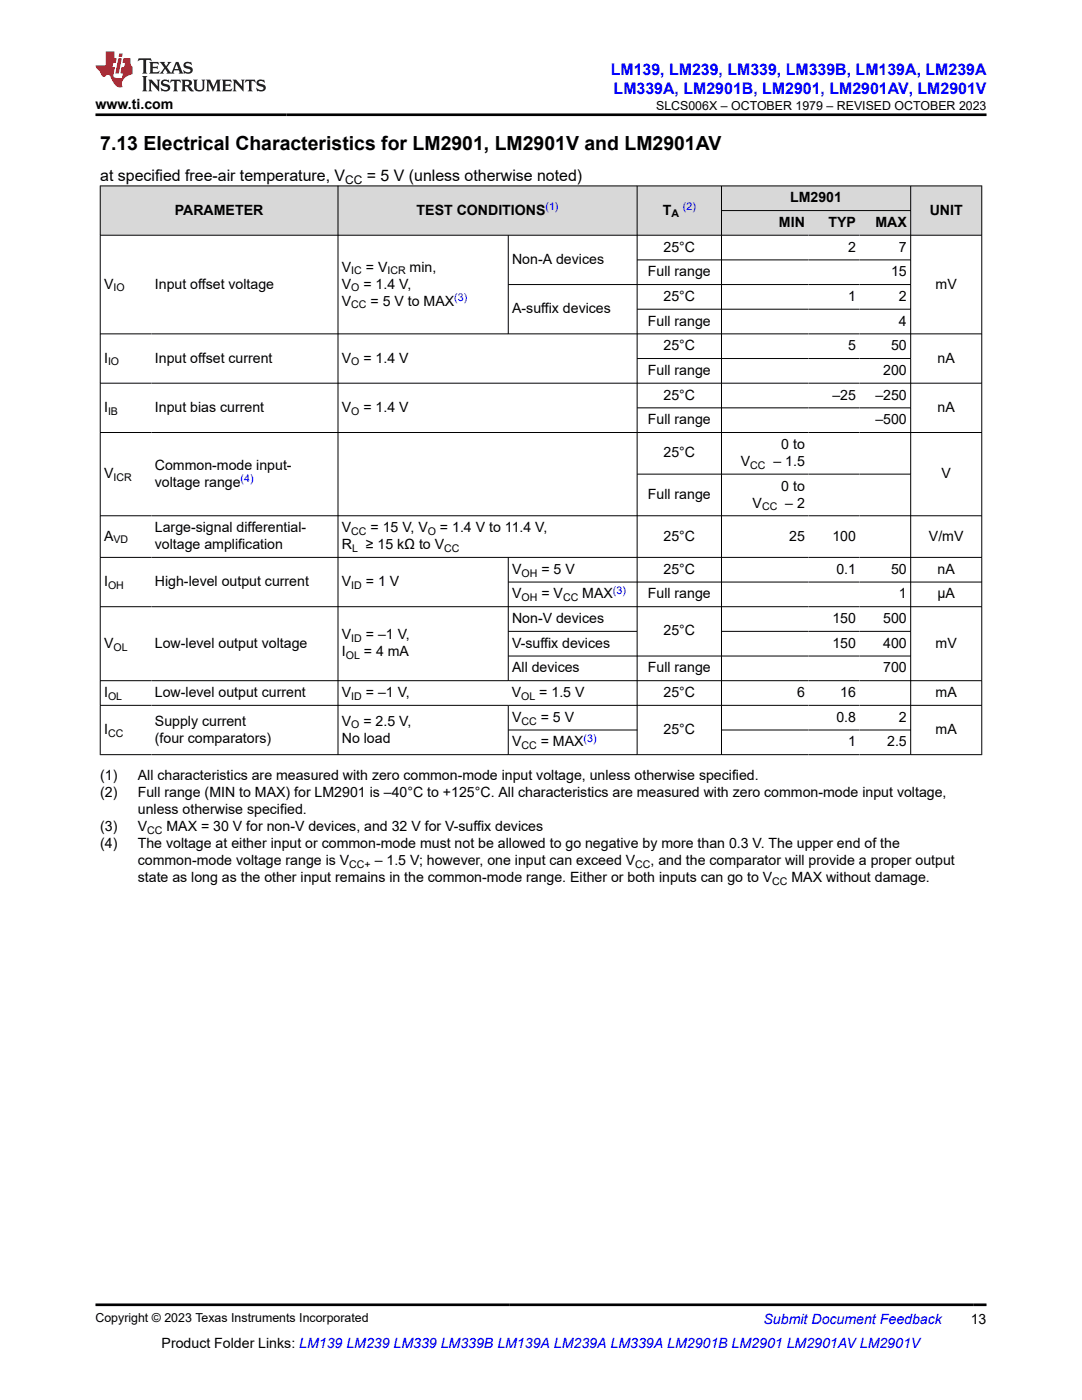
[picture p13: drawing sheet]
<svg xmlns="http://www.w3.org/2000/svg" width="216mm" height="279mm" viewBox="0 0 216 279" stroke-linecap="round" stroke-linejoin="round" font-family="sans-serif">
<defs><g id="words">
<text font-size="3.9" x="20" y="29.9">7.13 Electrical Characteristics for LM2901, LM2901V and LM2901AV</text>
<g font-size="3.2" fill="#00f">
<text x="121.9" y="14.9">LM139, LM239, LM339, LM339B, LM139A, LM239A</text>
<text x="122.4" y="18.7">LM339A, LM2901B, LM2901, LM2901AV, LM2901V</text>
</g>
<g font-size="3.2">
<text x="20" y="36.1">at specified free-air temperature, V</text>
<text x="73.2" y="36.1">= 5 V (unless otherwise noted)</text>
</g>
<g font-size="2.8">
<text x="19" y="21.8">www.ti.com</text>
<text x="157.7" y="40.4">LM2901</text>
<text x="34.9" y="42.8">PARAMETER</text>
<text x="83.1" y="42.8">TEST CONDITIONS</text>
<text x="132.2" y="42.8">T</text>
<text x="155.4" y="45.3">MIN</text>
<text x="165.3" y="45.3">TYP</text>
<text x="174.7" y="45.3">MAX</text>
<text x="185.5" y="42.8">UNIT</text>
<text x="102.2" y="52.7">Non-A devices</text>
<text x="132.4" y="50.2">25°C</text>
<text x="169.2" y="50.2">2</text>
<text x="179.4" y="50.2">7</text>
<text x="20.8" y="57.6">V</text>
<text x="30.9" y="57.6">Input offset voltage</text>
<text x="68.2" y="57.6">V</text>
<text x="68.2" y="54.2">V</text>
<text x="72.5" y="57.6">= 1.4 V,</text>
<text x="73" y="54.2">= V</text>
<text x="81.7" y="54.2">min,</text>
<text x="129.3" y="55.1">Full range</text>
<text x="177.8" y="55.1">15</text>
<text x="186.7" y="57.6">mV</text>
<text x="68.2" y="61">V</text>
<text x="73.9" y="61">= 5 V to MAX</text>
<text x="102.2" y="62.5">A-suffix devices</text>
<text x="129.3" y="65">Full range</text>
<text x="132.4" y="60.1">25°C</text>
<text x="169.2" y="60.1">1</text>
<text x="179.4" y="60.1">2</text>
<text x="179.4" y="65">4</text>
<text x="132.4" y="69.9">25°C</text>
<text x="169.2" y="69.9">5</text>
<text x="177.8" y="69.9">50</text>
<text x="20.8" y="72.4">I</text>
<text x="30.9" y="72.4">Input offset current</text>
<text x="68.2" y="72.4">V</text>
<text x="72.5" y="72.4">= 1.4 V</text>
<text x="129.3" y="74.8">Full range</text>
<text x="176.2" y="74.8">200</text>
<text x="187.1" y="72.4">nA</text>
<text x="20.8" y="82.2">I</text>
<text x="30.9" y="82.2">Input bias current</text>
<text x="68.2" y="82.2">V</text>
<text x="72.5" y="82.2">= 1.4 V</text>
<text x="132.4" y="79.7">25°C</text>
<text x="166.1" y="79.7">–25</text>
<text x="174.7" y="79.7">–250</text>
<text x="187.1" y="82.2">nA</text>
<text x="129.3" y="84.7">Full range</text>
<text x="155.9" y="89.6">0 to</text>
<text x="174.7" y="84.7">–500</text>
<text x="20.8" y="95.4">V</text>
<text x="30.9" y="93.7">Common-mode input-</text>
<text x="132.4" y="91.3">25°C</text>
<text x="147.8" y="93">V</text>
<text x="154.3" y="93">– 1.5</text>
<text x="187.9" y="95.4">V</text>
<text x="30.9" y="97.1">voltage range</text>
<text x="129.3" y="99.6">Full range</text>
<text x="150.2" y="101.3">V</text>
<text x="155.9" y="97.9">0 to</text>
<text x="156.7" y="101.3">– 2</text>
<text x="20.8" y="107.9">A</text>
<text x="30.9" y="106.2">Large-signal differential-</text>
<text x="68.2" y="106.2">V</text>
<text x="73.9" y="106.2">= 15 V, V</text>
<text x="87.8" y="106.2">= 1.4 V to 11.4 V,</text>
<text x="132.4" y="107.9">25°C</text>
<text x="157.5" y="107.9">25</text>
<text x="166.1" y="107.9">100</text>
<text x="185.4" y="107.9">V/mV</text>
<text x="30.9" y="109.6">voltage amplification</text>
<text x="68.2" y="109.6">R</text>
<text x="73" y="109.6">≥ 15 kΩ to V</text>
<text x="20.8" y="117">I</text>
<text x="30.9" y="117">High-level output current</text>
<text x="68.2" y="117">V</text>
<text x="73" y="117">= 1 V</text>
<text x="102.2" y="114.5">V</text>
<text x="102.2" y="119.4">V</text>
<text x="108" y="114.5">= 5 V</text>
<text x="108" y="119.4">= V</text>
<text x="116.2" y="119.4">MAX</text>
<text x="129.3" y="119.4">Full range</text>
<text x="132.4" y="114.5">25°C</text>
<text x="166.9" y="114.5">0.1</text>
<text x="177.8" y="114.5">50</text>
<text x="179.4" y="119.4">1</text>
<text x="187.1" y="119.4">μA</text>
<text x="187.1" y="114.5">nA</text>
<text x="102.2" y="124.4">Non-V devices</text>
<text x="166.1" y="124.4">150</text>
<text x="176.2" y="124.4">500</text>
<text x="20.8" y="129.3">V</text>
<text x="30.9" y="129.3">Low-level output voltage</text>
<text x="68.2" y="127.6">V</text>
<text x="68.2" y="131">I</text>
<text x="72.6" y="131">= 4 mA</text>
<text x="73" y="127.6">= –1 V,</text>
<text x="102.2" y="129.3">V-suffix devices</text>
<text x="132.4" y="126.8">25°C</text>
<text x="166.1" y="129.3">150</text>
<text x="176.2" y="129.3">400</text>
<text x="186.7" y="129.3">mV</text>
<text x="102.2" y="134.2">All devices</text>
<text x="129.3" y="134.2">Full range</text>
<text x="176.2" y="134.2">700</text>
<text x="20.8" y="139.1">I</text>
<text x="30.9" y="139.1">Low-level output current</text>
<text x="68.2" y="139.1">V</text>
<text x="73" y="139.1">= –1 V,</text>
<text x="102.1" y="139.1">V</text>
<text x="107.6" y="139.1">= 1.5 V</text>
<text x="132.4" y="139.1">25°C</text>
<text x="159" y="139.1">6</text>
<text x="167.7" y="139.1">16</text>
<text x="186.7" y="139.1">mA</text>
<text x="20.8" y="146.5">I</text>
<text x="30.9" y="144.8">Supply current</text>
<text x="30.9" y="148.2">(four comparators)</text>
<text x="68.2" y="148.2">No load</text>
<text x="68.2" y="144.8">V</text>
<text x="72.5" y="144.8">= 2.5 V,</text>
<text x="102.2" y="144">V</text>
<text x="102.2" y="149">V</text>
<text x="107.9" y="144">= 5 V</text>
<text x="107.9" y="149">= MAX</text>
<text x="132.4" y="146.5">25°C</text>
<text x="166.9" y="144">0.8</text>
<text x="169.2" y="149">1</text>
<text x="177" y="149">2.5</text>
<text x="179.4" y="144">2</text>
<text x="186.7" y="146.5">mA</text>
<text x="20" y="155.8">(1)</text>
<text x="27.5" y="155.8">All characteristics are measured with zero common-mode input voltage, unless otherwise specified.</text>
<text x="20" y="159.1">(2)</text>
<text x="27.5" y="159.1">Full range (MIN to MAX) for LM2901 is –40°C to +125°C. All characteristics are measured with zero common-mode input voltage,</text>
<text x="20" y="165.9">(3)</text>
<text x="27.5" y="162.5">unless otherwise specified.</text>
<text x="27.5" y="165.9">V</text>
<text x="33.2" y="165.9">MAX = 30 V for non-V devices, and 32 V for V-suffix devices</text>
<text x="20" y="169.3">(4)</text>
<text x="27.5" y="169.3">The voltage at either input or common-mode must not be allowed to go negative by more than 0.3 V. The upper end of the</text>
<text x="27.5" y="172.7">common-mode voltage range is V</text>
<text x="74.8" y="172.7">– 1.5 V; however, one input can exceed V</text>
<text x="129.8" y="172.7">, and the comparator will provide a proper output</text>
<text x="27.5" y="176.1">state as long as the other input remains in the common-mode range. Either or both inputs can go to V</text>
<text x="157.9" y="176.1">MAX without damage.</text>
<text x="32.3" y="269">Product Folder Links: LM139 LM239 LM339 LM339B LM139A LM239A LM339A LM2901B LM2901 LM2901AV LM2901V</text>
<text x="193.7" y="264.2">13</text>
</g>
<text font-size="2.8" fill="#00f" x="152.4" y="264.2">Submit Document Feedback</text>
<g font-size="2.5">
<text x="130.9" y="21.9">SLCS006X – OCTOBER 1979 – REVISED OCTOBER 2023</text>
<text x="19" y="263.9">Copyright © 2023 Texas Instruments Incorporated</text>
</g>
<text font-size="2.4" x="68.9" y="36.7">CC</text>
<g font-size="2.1" fill="#00f">
<text x="108.9" y="41.9">(1)</text>
<text x="136.3" y="41.9">(2)</text>
<text x="90.6" y="60">(3)</text>
<text x="48" y="96.2">(4)</text>
<text x="122.3" y="118.5">(3)</text>
<text x="116.5" y="148">(3)</text>
</g>
<g font-size="2.1">
<text x="134" y="43.4">A</text>
<text x="22.6" y="58.2">IO</text>
<text x="70.1" y="54.8">IC</text>
<text x="70.1" y="58.2">O</text>
<text x="77.3" y="54.8">ICR</text>
<text x="70.1" y="61.6">CC</text>
<text x="21.6" y="72.9">IO</text>
<text x="70.1" y="72.9">O</text>
<text x="21.6" y="82.8">IB</text>
<text x="70.1" y="82.8">O</text>
<text x="149.7" y="93.5">CC</text>
<text x="22.6" y="96">ICR</text>
<text x="152.1" y="101.8">CC</text>
<text x="70.1" y="106.8">CC</text>
<text x="85.4" y="106.8">O</text>
<text x="22.6" y="108.5">VD</text>
<text x="70.2" y="110.2">L</text>
<text x="88.6" y="110.2">CC</text>
<text x="21.6" y="117.5">OH</text>
<text x="70.1" y="117.5">ID</text>
<text x="104.1" y="115.1">OH</text>
<text x="104.1" y="120">OH</text>
<text x="112.3" y="120">CC</text>
<text x="22.6" y="129.8">OL</text>
<text x="69" y="131.5">OL</text>
<text x="70.1" y="128.1">ID</text>
<text x="21.6" y="139.7">OL</text>
<text x="70.1" y="139.7">ID</text>
<text x="104" y="139.7">OL</text>
<text x="21.6" y="147.1">CC</text>
<text x="70.1" y="145.4">O</text>
<text x="104.1" y="144.6">CC</text>
<text x="104.1" y="149.5">CC</text>
<text x="29.4" y="166.5">CC</text>
<text x="69.7" y="173.3">CC+</text>
<text x="126.8" y="173.3">CC</text>
<text x="154.1" y="176.6">CC</text>
</g>
</g></defs>
<g fill="#d8d8d8">
<path d="M20 37.1h175.9v4.9h-175.9z" fill-rule="evenodd"/>
<path d="M20.1 37.2h47.3v9.7h-47.3z" fill-rule="evenodd"/>
<path d="M67.5 37.2h59.6v9.7h-59.6z" fill-rule="evenodd"/>
<path d="M127.2 37.2h16.7v9.7h-16.7z" fill-rule="evenodd"/>
<path d="M144 37.2h37.7v4.8h-37.7z" fill-rule="evenodd"/>
<path d="M181.8 37.2h14v9.7h-14z" fill-rule="evenodd"/>
<path d="M144 42.1h17.3v4.8h-17.3z" fill-rule="evenodd"/>
<path d="M161.3 42.1h10.2v4.8h-10.2z" fill-rule="evenodd"/>
<path d="M171.5 42.1h10.2v4.8h-10.2z" fill-rule="evenodd"/>
</g>
<g fill="none" stroke="#000" stroke-width=".2">
<path d="M19.9 37.1h176.1M20 37v113.7M67.4 37v113.7M127.1 37v113.7M144 37v113.7M181.7 37v113.7M195.9 37v113.7M19.9 46.9h176.1M101.4 46.9v19.8M101.4 56.8h80.4M127.1 51.9h54.7M144 42h37.8"/>
<path d="M19.9 66.6h176.1M19.9 76.5h176.1M127.1 61.7h54.7M127.1 71.6h54.7M19.9 86.3h176.1M127.1 81.4h54.7M127.1 94.6h54.7M19.9 102.9h176.1M19.9 111.2h176.1M101.4 111.2v24.7M101.4 116.2h94.6M19.9 121.1h176.1"/>
<path d="M19.9 135.8h176.1M101.4 126h25.8M101.4 130.9h80.4M144 126h37.8M19.9 140.8h176.1M19.9 150.6h176.1M101.4 140.8v9.9M101.4 145.7h25.8M144 145.7h37.8"/>
</g>
<path d="M27.7 11.6l-.2 .6 .5-.2h.6v.1v2.2l-.2 .4h1l-.2-.4v-2.2v-.1h.5l.5 .2-.1-.6zM29.8 12.4l.2 .3v1.6l-.2 .4h1.9l.1-.6a1.08 1.08 0 0 1-1.3 .2v-.7h.6l.4 .2v-.7l-.4 .2h-.6v-.5l.2-.2a1 1 0 0 1 1 .3l-.1-.5zM31.8 12.4l1 1.1-1 1.2h.9l-.2-.2 .4-.8 .5 .8-.2 .2h1.6l-.2-.2 .1-.5h1l.1 .5-.1 .2h.9l-.2-.4-.8-1.9h-.5l-1 2.1-.8-1.1 .9-1h-.8l.2 .2-.5 .6-.3-.6 .1-.2zM35.2 12.8l.4 1h-.8zM36.8 12.5a.65 .65 0 0 0-.2 .7 .65 .65 0 0 0 .6 .5l.7 .1 .1 .3a.79 .79 0 0 1-.7 .4 .79 .79 0 0 1-.7-.5l.1 .7 .2-.1a.93 .93 0 0 0 1.1 0 .93 .93 0 0 0 .4-.9 1.46 1.46 0 0 0-1.2-.6l-.1-.3a1.09 1.09 0 0 1 1.2 .2l-.2-.6-.1 .1-.6-.2zM28.4 15.2l.2 .4v2.2l-.2 .4h1l-.2-.4v-2.2l.2-.4zM29.6 15.9l.2 .4v1.5l-.2 .4h.8l-.3-.4v-1.3l1.7 1.8v-2l.2-.4h-.8l.2 .2 .1 1.1-1.2-1.3zM32.3 16a.65 .65 0 0 0-.2 .8 .65 .65 0 0 0 .7 .4l.6 .2 .1 .2a.79 .79 0 0 1-.7 .4 .79 .79 0 0 1-.7-.5l.1 .7 .2-.1a.93 .93 0 0 0 1.1 .1 .93 .93 0 0 0 .4-1 1.46 1.46 0 0 0-1.2-.5l-.1-.4a1.09 1.09 0 0 1 1.2 .2l-.2-.6-.1 .1-.6-.1zM34.1 15.9l-.1 .6a.63 .63 0 0 1 .7-.3l.1 1.6-.3 .4h1l-.2-.4v-1.6a.66 .66 0 0 1 .8 .3l-.1-.6zM36.2 15.9l.2 .4v1.5l-.2 .4h.9l-.2-.2v-.7h.5l.1 .2a.79 .79 0 0 0 1.2 .6l-1-.9a.61 .61 0 0 0 .6-.6 .61 .61 0 0 0-.5-.7zM36.9 16.2h.2a.47 .47 0 0 1 .5 .1 .47 .47 0 0 1 .1 .5l-.2 .1-.6 .1zM38.5 15.9l.2 .2a2.27 2.27 0 0 0 .4 2 1.04 1.04 0 0 0 1.7-.7v-1.3l.2-.2h-.8l.2 .4v1.1a.6 .6 0 0 1-.6 .6 .6 .6 0 0 1-.6-.6v-1.1l.3-.4zM41.1 15.9l.2 .4v1.5l-.2 .4h.7l-.2-.4v-1.4l.9 1.9 .8-1.9v1.4l-.2 .4h1l-.3-.4v-1.5l.3-.4h-.8l-.7 1.5-.7-1.5zM44.3 15.9l.2 .4v1.5l-.2 .4h1.9l.1-.6a1.09 1.09 0 0 1-1.3 .2v-.7h.6l.4 .2v-.6l-.4 .2h-.6v-.6l.2-.1a1.01 1.01 0 0 1 1 .3l-.1-.6zM46.4 15.9l.3 .4v1.5l-.3 .4h.8l-.2-.4v-1.3l1.6 1.8v-2l.2-.4h-.7l.2 .2v1.1l-1.2-1.3zM49 15.9l-.1 .6a.63 .63 0 0 1 .8-.3v1.6l-.3 .4h1l-.2-.4v-1.6a.66 .66 0 0 1 .8 .3l-.1-.6zM51.4 16a.65 .65 0 0 0-.2 .8 .65 .65 0 0 0 .6 .4l.6 .2 .2 .2a.79 .79 0 0 1-.8 .4 .79 .79 0 0 1-.6-.5l.1 .7 .2-.1a.93 .93 0 0 0 1 .1 .93 .93 0 0 0 .5-1 1.46 1.46 0 0 0-1.3-.5l-.1-.4a1.09 1.09 0 0 1 1.3 .2l-.2-.6-.2 .1-.5-.1z" fill="#231f20"/>
<path d="M21.1 10.3v2.7h-2.1l.1 .4 .9 1a.95 .95 0 0 0 .9 .9 .59 .59 0 0 1 .6-.4 .59 .59 0 0 1 .5 .3l.4 .8a1.59 1.59 0 0 0 2.1 1.4 1.61 1.61 0 0 1 1-2.3l1-.3-.1-1.5a1.59 1.59 0 0 1-.4-1.7h-1.4l-.2 .9h.5l-.1 .9h-.5l-.2 .9v.3l.4 .1-.2 .9h-.6a.73 .73 0 0 1-1.1-.7l.3-1.5h-.5l.2-.9h.5l.2-.9h-.5v-1.3zM23.6 11.6l-.6 3.1h.7l.6-3.1zM23.8 10.7l-.1 .6h.7l.1-.6z" fill="#ed1c24"/>
<path d="M19 22.9h177.8M19 260.4h177.8" fill="none" stroke="#000" stroke-width=".53"/>
<use href="#words"/>
</svg>
